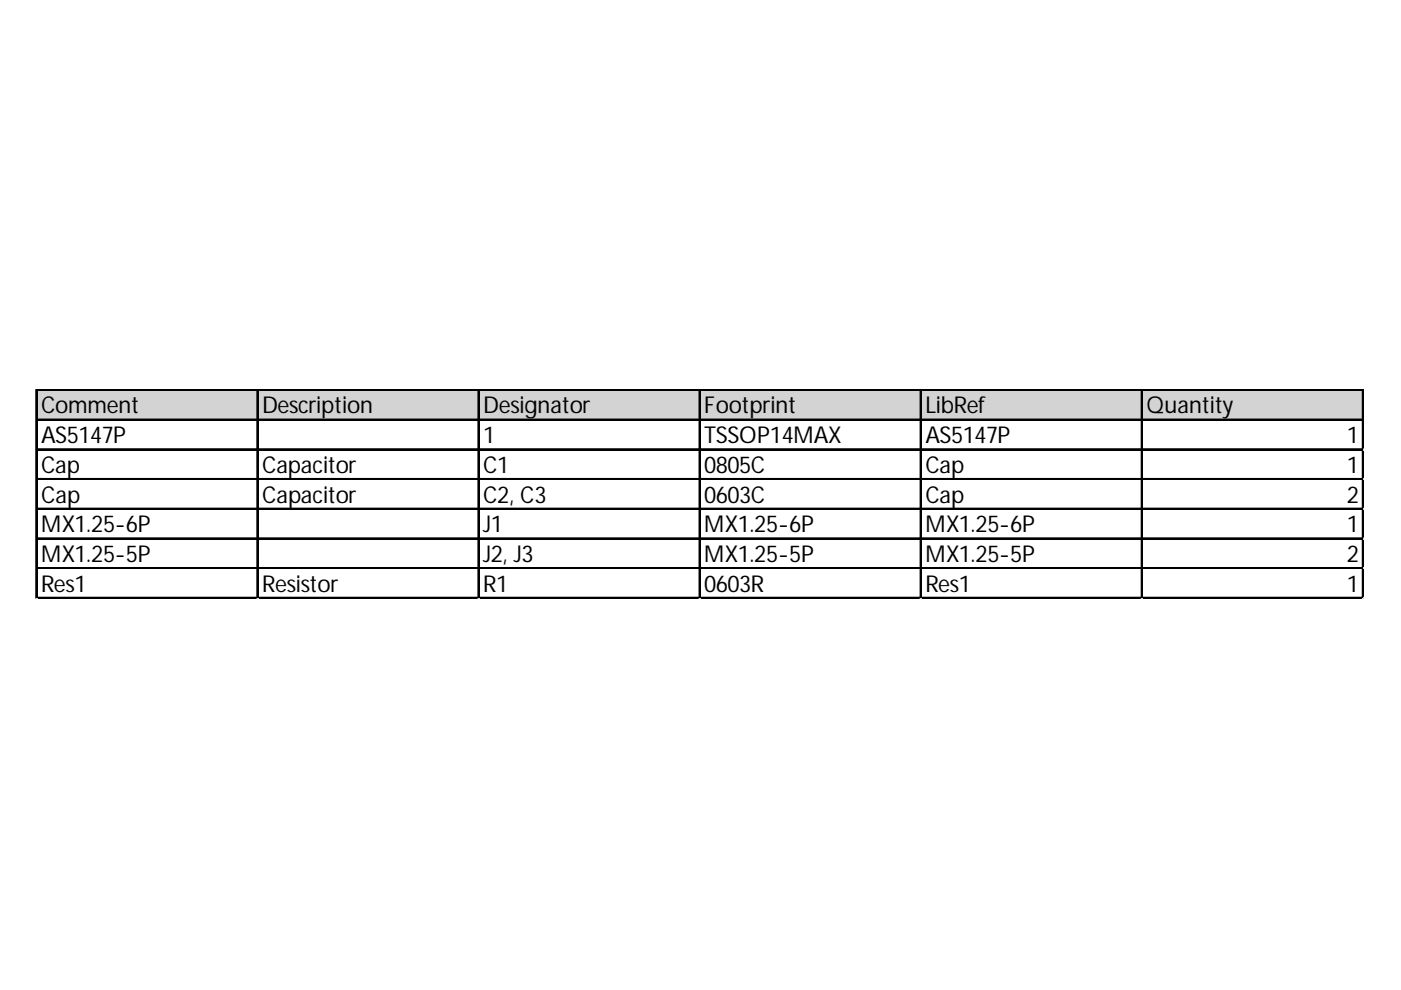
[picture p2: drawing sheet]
<svg xmlns="http://www.w3.org/2000/svg" width="297mm" height="210mm" viewBox="0 0 297 210" stroke-linecap="round" stroke-linejoin="round" font-family="sans-serif">
<defs><g id="words">
<g font-size="4.9">
<text x="8.7" y="87.7">Comment</text>
<text x="55.6" y="87.7">Description</text>
<text x="102.5" y="87.7">Designator</text>
<text x="149.3" y="87.7">Footprint</text>
<text x="196.2" y="87.7">LibRef</text>
<text x="243.1" y="87.7">Quantity</text>
<text x="8.7" y="94">AS5147P</text>
<text x="102.5" y="94">1</text>
<text x="149.3" y="94">TSSOP14MAX</text>
<text x="196.2" y="94">AS5147P</text>
<text x="285.6" y="94">1</text>
<text x="8.7" y="100.3">Cap</text>
<text x="55.6" y="100.3">Capacitor</text>
<text x="102.5" y="100.3">C1</text>
<text x="149.3" y="100.3">0805C</text>
<text x="196.2" y="100.3">Cap</text>
<text x="285.6" y="100.3">1</text>
<text x="8.7" y="106.6">Cap</text>
<text x="55.6" y="106.6">Capacitor</text>
<text x="102.5" y="106.6">C2, C3</text>
<text x="149.3" y="106.6">0603C</text>
<text x="196.2" y="106.6">Cap</text>
<text x="285.6" y="106.6">2</text>
<text x="8.7" y="112.9">MX1.25-6P</text>
<text x="102.5" y="112.9">J1</text>
<text x="149.3" y="112.9">MX1.25-6P</text>
<text x="196.2" y="112.9">MX1.25-6P</text>
<text x="285.6" y="112.9">1</text>
<text x="8.7" y="119.2">MX1.25-5P</text>
<text x="102.5" y="119.2">J2, J3</text>
<text x="149.3" y="119.2">MX1.25-5P</text>
<text x="196.2" y="119.2">MX1.25-5P</text>
<text x="285.6" y="119.2">2</text>
<text x="8.7" y="125.4">Res1</text>
<text x="55.6" y="125.4">Resistor</text>
<text x="102.5" y="125.4">R1</text>
<text x="149.3" y="125.4">0603R</text>
<text x="196.2" y="125.4">Res1</text>
<text x="285.6" y="125.4">1</text>
</g>
</g></defs>
<path d="M7.8 82.8h281.4v6.4h-281.4z" fill="#d3d3d3"/>
<g fill="none" stroke="#000" stroke-width=".27">
<path d="M7.6 82.6v44.3M7.8 82.6v44.3M7.9 82.6h281.2M7.9 82.7h281.2M7.9 88.9h281.2M7.9 89h281.2M7.9 95.2h281.2M7.9 95.3h281.2M54.5 82.9v44M54.6 82.9v44M101.4 82.9v44M101.5 82.9v44"/>
<path d="M148.2 82.9v44M148.4 82.9v44M195.1 82.9v44M195.2 82.9v44M242 82.9v44M242.1 82.9v44M288.9 82.9v44M289 82.9v44M7.9 101.5h281.2M7.9 101.6h281.2M7.9 107.8h281.2M7.9 107.9h281.2"/>
<path d="M7.9 114.1h281.2M7.9 114.2h281.2M7.9 120.4h281.2M7.9 120.5h281.2M7.9 126.7h281.2M7.9 126.8h281.2"/>
</g>
<path d="M7.6 126.9v.1" fill="none" stroke="#d4d4d4" stroke-width=".27"/>
<path d="M7.6 126.9l.3 .1z" fill="#d4d4d4"/>
<path d="M54.5 126.9v.1" fill="none" stroke="#d4d4d4" stroke-width=".27"/>
<path d="M54.5 126.9l.3 .1z" fill="#d4d4d4"/>
<path d="M101.4 126.9v.1" fill="none" stroke="#d4d4d4" stroke-width=".27"/>
<path d="M101.4 126.9l.2 .1z" fill="#d4d4d4"/>
<path d="M148.2 126.9v.1" fill="none" stroke="#d4d4d4" stroke-width=".27"/>
<path d="M148.2 126.9l.3 .1z" fill="#d4d4d4"/>
<path d="M195.1 126.9v.1" fill="none" stroke="#d4d4d4" stroke-width=".27"/>
<path d="M195.1 126.9l.3 .1z" fill="#d4d4d4"/>
<path d="M242 126.9v.1" fill="none" stroke="#d4d4d4" stroke-width=".27"/>
<path d="M242 126.9l.3 .1z" fill="#d4d4d4"/>
<path d="M288.9 126.9v.1" fill="none" stroke="#d4d4d4" stroke-width=".27"/>
<path d="M288.9 126.9l.2 .1z" fill="#d4d4d4"/>
<path d="M289.1 95.2h.1" fill="none" stroke="#d4d4d4" stroke-width=".27"/>
<path d="M289.1 95.2l.1 .3z" fill="#d4d4d4"/>
<path d="M289.1 101.5h.1" fill="none" stroke="#d4d4d4" stroke-width=".27"/>
<path d="M289.1 101.5l.1 .2z" fill="#d4d4d4"/>
<path d="M289.1 107.8h.1" fill="none" stroke="#d4d4d4" stroke-width=".27"/>
<path d="M289.1 107.8l.1 .2z" fill="#d4d4d4"/>
<path d="M289.1 114.1h.1" fill="none" stroke="#d4d4d4" stroke-width=".27"/>
<path d="M289.1 114.1l.1 .2z" fill="#d4d4d4"/>
<path d="M289.1 120.4h.1" fill="none" stroke="#d4d4d4" stroke-width=".27"/>
<path d="M289.1 120.4l.1 .2z" fill="#d4d4d4"/>
<path d="M289.1 126.7h.1" fill="none" stroke="#d4d4d4" stroke-width=".27"/>
<path d="M289.1 126.7l.1 .2z" fill="#d4d4d4"/>
<use href="#words"/>
</svg>
